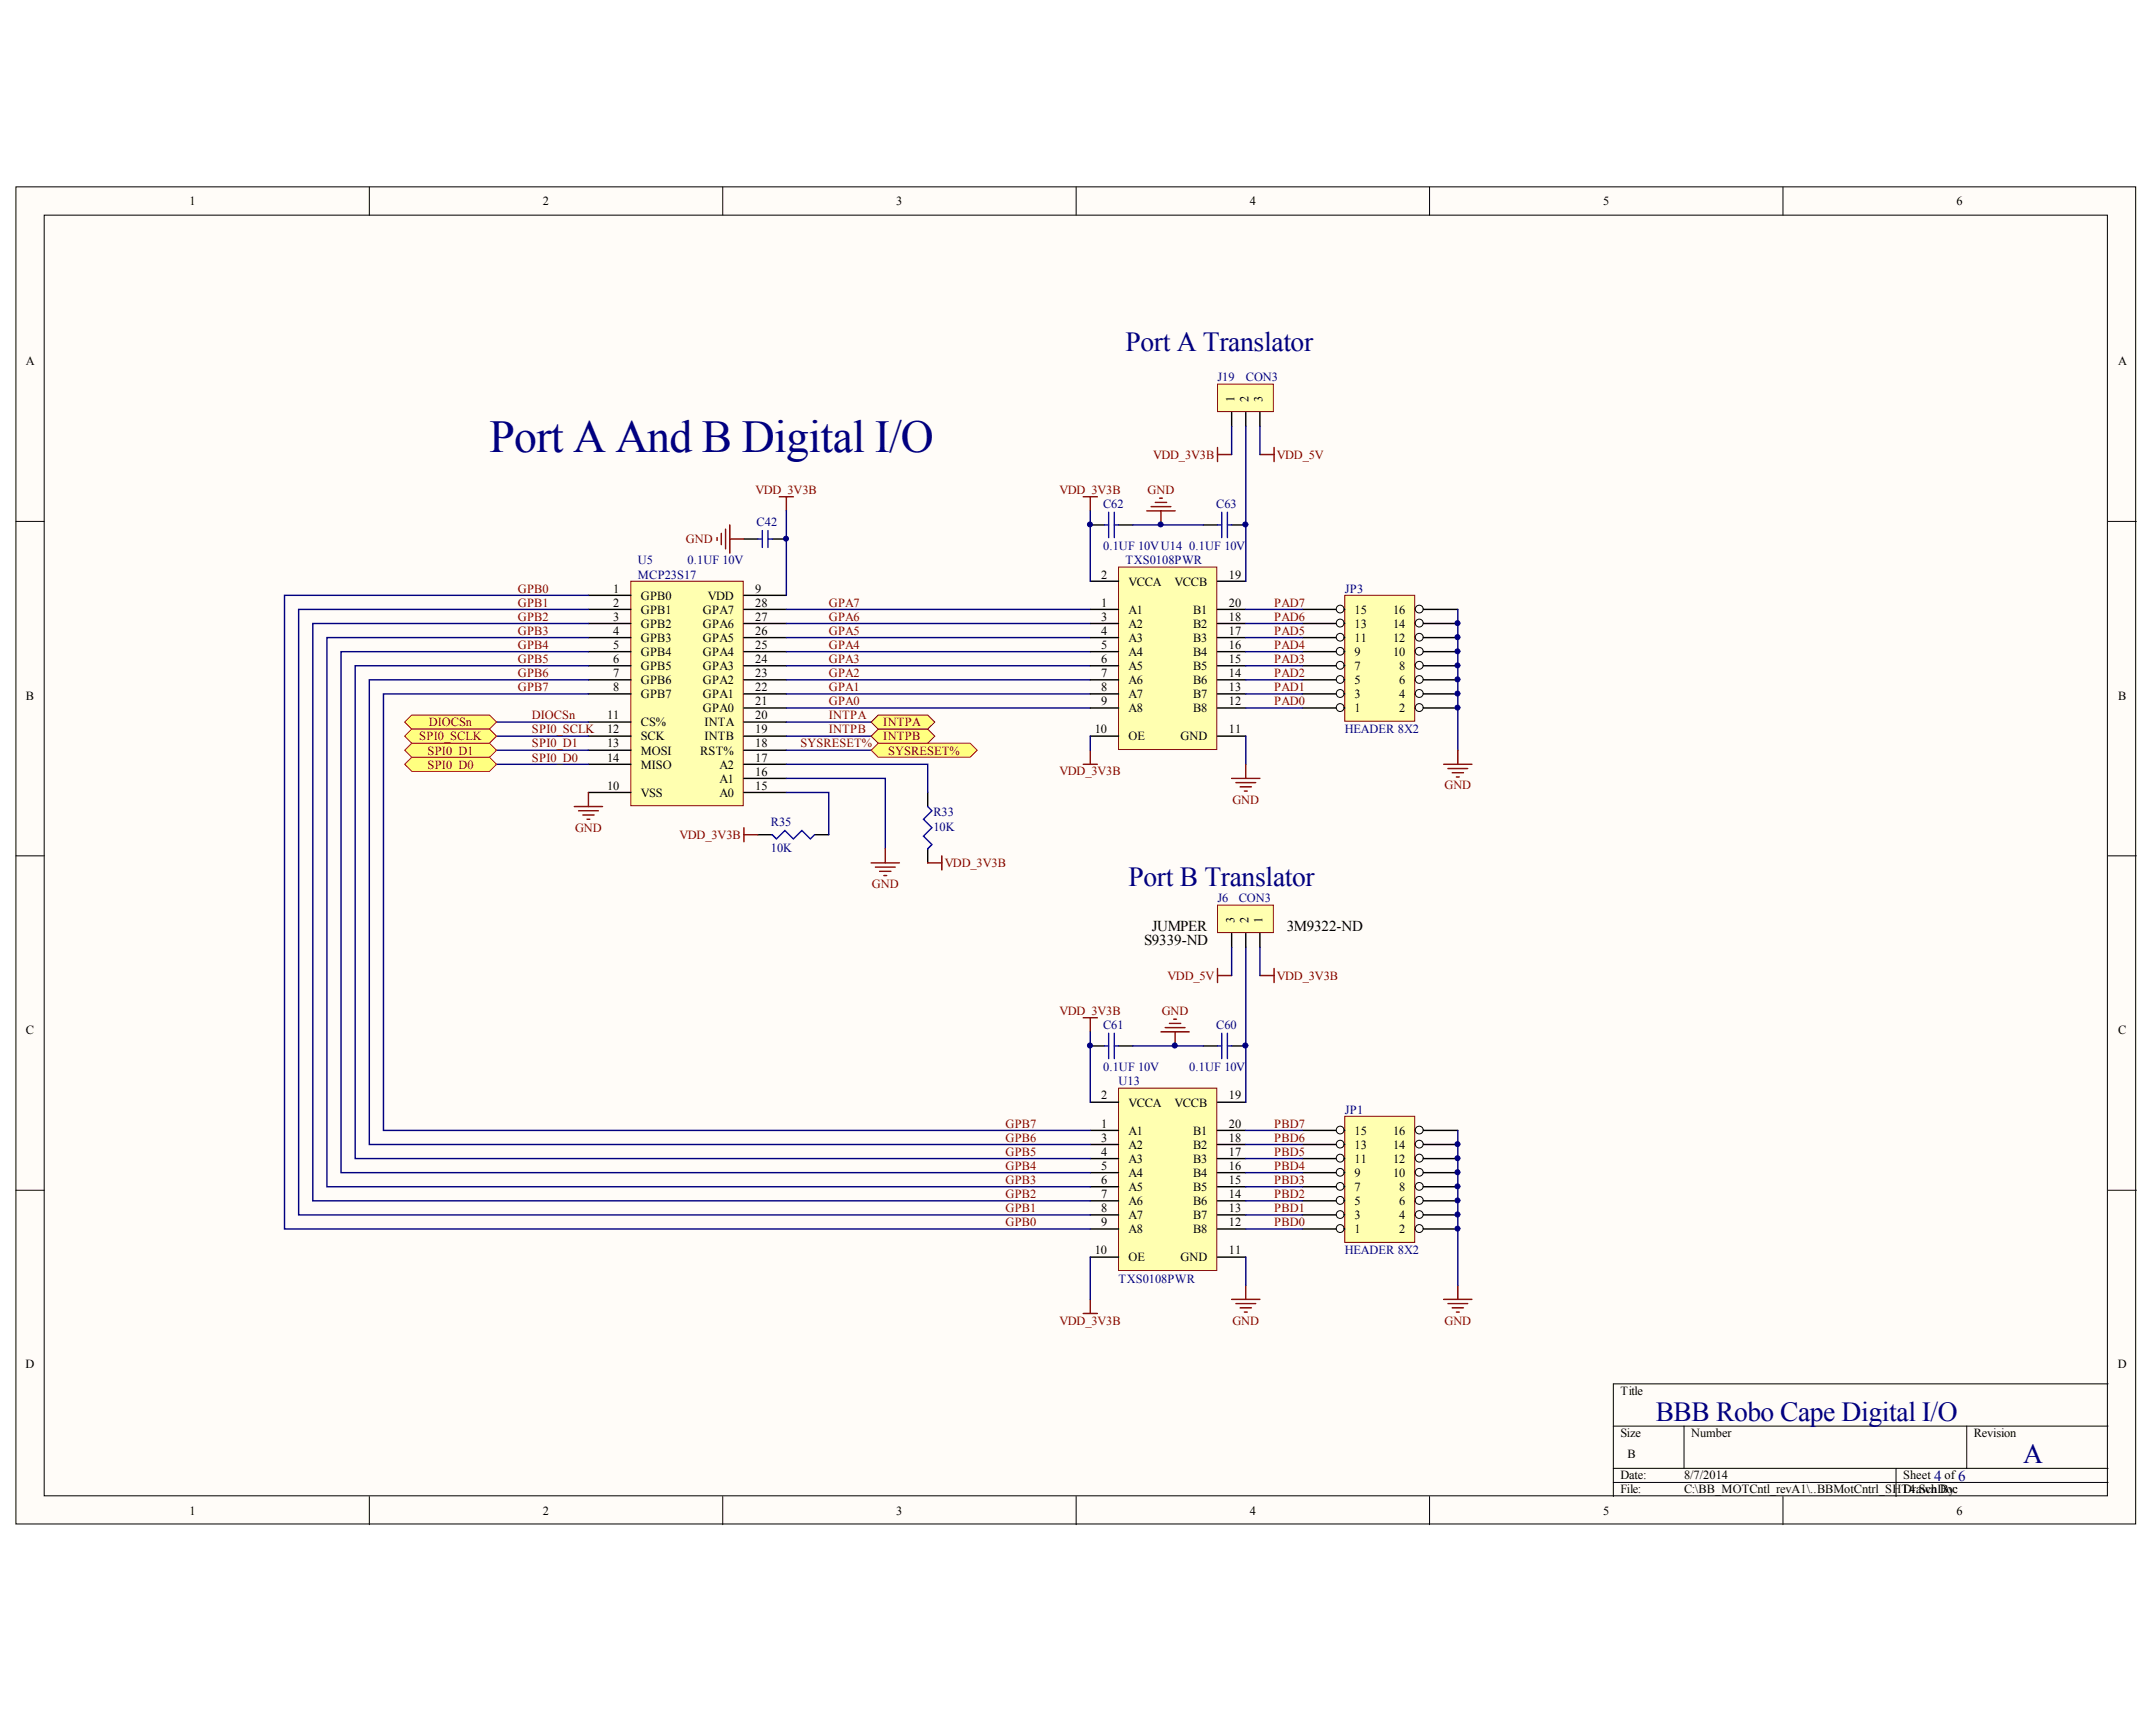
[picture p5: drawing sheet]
<svg xmlns="http://www.w3.org/2000/svg" width="263mm" height="210mm" viewBox="0 0 263 210" stroke-linecap="round" stroke-linejoin="round" font-family="sans-serif">
<defs><g id="words">
<text font-size="5.6" fill="#000080" x="59.7" y="55.1">Port A And B Digital I/O</text>
<g font-size="3.4" fill="#000080">
<text x="137.3" y="42.8">Port A Translator</text>
<text x="137.6" y="108">Port B Translator</text>
<text x="201.9" y="173.2">BBB Robo Cape Digital I/O</text>
<text x="246.8" y="178.4">A</text>
</g>
<g font-size="1.8">
<text x="140.5" y="113.5">JUMPER</text>
<text x="156.9" y="113.5">3M9322-ND</text>
<text x="139.5" y="115.2">S9339-ND</text>
</g>
<g font-size="1.8" fill="#000080">
<text x="235.9" y="180.6">4</text>
<text x="238.8" y="180.6">6</text>
</g>
<g font-size="1.5">
<text x="23.1" y="25">1</text>
<text x="66.2" y="25">2</text>
<text x="109.3" y="25">3</text>
<text x="152.4" y="25">4</text>
<text x="195.5" y="25">5</text>
<text x="238.6" y="25">6</text>
<text x="3.2" y="44.5">A</text>
<text x="258.3" y="44.5">A</text>
<text x="150.5" y="49.1" transform="rotate(-90 150.5 49.1)">1</text>
<text x="152.3" y="49.1" transform="rotate(-90 152.3 49.1)">2</text>
<text x="154" y="49.1" transform="rotate(-90 154 49.1)">3</text>
<text x="134.3" y="70.5">2</text>
<text x="137.6" y="71.4">VCCA</text>
<text x="143.2" y="71.4">VCCB</text>
<text x="149.9" y="70.5">19</text>
<text x="74.8" y="72.2">1</text>
<text x="74.8" y="73.9">2</text>
<text x="74.8" y="75.7">3</text>
<text x="74.8" y="77.4">4</text>
<text x="78.1" y="73.1">GPB0</text>
<text x="78.1" y="74.8">GPB1</text>
<text x="78.1" y="76.5">GPB2</text>
<text x="85.7" y="76.5">GPA6</text>
<text x="85.7" y="74.8">GPA7</text>
<text x="86.3" y="73.1">VDD</text>
<text x="92.1" y="72.2">9</text>
<text x="92.1" y="77.4">26</text>
<text x="92.1" y="75.7">27</text>
<text x="92.1" y="73.9">28</text>
<text x="134.3" y="73.9">1</text>
<text x="134.3" y="75.7">3</text>
<text x="134.3" y="77.4">4</text>
<text x="137.6" y="74.8">A1</text>
<text x="137.6" y="76.5">A2</text>
<text x="145.5" y="76.5">B2</text>
<text x="145.5" y="74.8">B1</text>
<text x="149.9" y="77.4">17</text>
<text x="149.9" y="75.7">18</text>
<text x="149.9" y="73.9">20</text>
<text x="165.2" y="76.5">13</text>
<text x="165.2" y="74.8">15</text>
<text x="169.9" y="76.5">14</text>
<text x="169.9" y="74.8">16</text>
<text x="74.8" y="79.1">5</text>
<text x="74.8" y="80.8">6</text>
<text x="74.8" y="82.5">7</text>
<text x="78.1" y="78.2">GPB3</text>
<text x="78.1" y="80">GPB4</text>
<text x="78.1" y="81.7">GPB5</text>
<text x="78.1" y="83.4">GPB6</text>
<text x="85.7" y="83.4">GPA2</text>
<text x="85.7" y="81.7">GPA3</text>
<text x="85.7" y="80">GPA4</text>
<text x="85.7" y="78.2">GPA5</text>
<text x="92.1" y="82.5">23</text>
<text x="92.1" y="80.8">24</text>
<text x="92.1" y="79.1">25</text>
<text x="134.3" y="79.1">5</text>
<text x="134.3" y="80.8">6</text>
<text x="134.3" y="82.5">7</text>
<text x="137.6" y="78.2">A3</text>
<text x="137.6" y="80">A4</text>
<text x="137.6" y="81.7">A5</text>
<text x="137.6" y="83.4">A6</text>
<text x="145.5" y="83.4">B6</text>
<text x="145.5" y="81.7">B5</text>
<text x="145.5" y="80">B4</text>
<text x="145.5" y="78.2">B3</text>
<text x="149.9" y="82.5">14</text>
<text x="149.9" y="80.8">15</text>
<text x="149.9" y="79.1">16</text>
<text x="165.2" y="83.4">5</text>
<text x="165.2" y="81.7">7</text>
<text x="165.2" y="80">9</text>
<text x="165.2" y="78.2">11</text>
<text x="169.9" y="80">10</text>
<text x="169.9" y="78.2">12</text>
<text x="170.7" y="83.4">6</text>
<text x="170.7" y="81.7">8</text>
<text x="3.2" y="85.3">B</text>
<text x="74" y="87.7">11</text>
<text x="74" y="89.4">12</text>
<text x="74.8" y="84.2">8</text>
<text x="78.1" y="85.1">GPB7</text>
<text x="78.1" y="88.5">CS%</text>
<text x="85.7" y="86.8">GPA0</text>
<text x="85.7" y="85.1">GPA1</text>
<text x="85.9" y="88.5">INTA</text>
<text x="92.1" y="89.4">19</text>
<text x="92.1" y="87.7">20</text>
<text x="92.1" y="86">21</text>
<text x="92.1" y="84.2">22</text>
<text x="133.5" y="89.4">10</text>
<text x="134.3" y="84.2">8</text>
<text x="134.3" y="86">9</text>
<text x="137.6" y="85.1">A7</text>
<text x="137.6" y="86.8">A8</text>
<text x="145.5" y="86.8">B8</text>
<text x="145.5" y="85.1">B7</text>
<text x="149.9" y="89.4">11</text>
<text x="149.9" y="86">12</text>
<text x="149.9" y="84.2">13</text>
<text x="165.2" y="86.8">1</text>
<text x="165.2" y="85.1">3</text>
<text x="170.7" y="86.8">2</text>
<text x="170.7" y="85.1">4</text>
<text x="258.3" y="85.3">B</text>
<text x="74" y="91.1">13</text>
<text x="74" y="92.8">14</text>
<text x="78.1" y="90.3">SCK</text>
<text x="78.1" y="92">MOSI</text>
<text x="78.1" y="93.7">MISO</text>
<text x="85.4" y="92">RST%</text>
<text x="85.9" y="90.3">INTB</text>
<text x="87.7" y="95.4">A1</text>
<text x="87.7" y="93.7">A2</text>
<text x="92.1" y="94.5">16</text>
<text x="92.1" y="92.8">17</text>
<text x="92.1" y="91.1">18</text>
<text x="137.6" y="90.3">OE</text>
<text x="144" y="90.3">GND</text>
<text x="74" y="96.3">10</text>
<text x="78.1" y="97.1">VSS</text>
<text x="87.7" y="97.1">A0</text>
<text x="92.1" y="96.3">15</text>
<text x="150.5" y="112.6" transform="rotate(-90 150.5 112.6)">3</text>
<text x="152.3" y="112.6" transform="rotate(-90 152.3 112.6)">2</text>
<text x="154" y="112.6" transform="rotate(-90 154 112.6)">1</text>
<text x="3.2" y="126">C</text>
<text x="258.3" y="126">C</text>
<text x="134.3" y="137.5">1</text>
<text x="134.3" y="134">2</text>
<text x="137.6" y="134.9">VCCA</text>
<text x="143.2" y="134.9">VCCB</text>
<text x="149.9" y="134">19</text>
<text x="149.9" y="137.5">20</text>
<text x="134.3" y="139.2">3</text>
<text x="134.3" y="140.9">4</text>
<text x="134.3" y="142.6">5</text>
<text x="137.6" y="138.3">A1</text>
<text x="137.6" y="140">A2</text>
<text x="137.6" y="141.7">A3</text>
<text x="137.6" y="143.5">A4</text>
<text x="145.5" y="143.5">B4</text>
<text x="145.5" y="141.7">B3</text>
<text x="145.5" y="140">B2</text>
<text x="145.5" y="138.3">B1</text>
<text x="149.9" y="142.6">16</text>
<text x="149.9" y="140.9">17</text>
<text x="149.9" y="139.2">18</text>
<text x="165.2" y="143.5">9</text>
<text x="165.2" y="141.7">11</text>
<text x="165.2" y="140">13</text>
<text x="165.2" y="138.3">15</text>
<text x="169.9" y="143.5">10</text>
<text x="169.9" y="141.7">12</text>
<text x="169.9" y="140">14</text>
<text x="169.9" y="138.3">16</text>
<text x="134.3" y="144.3">6</text>
<text x="134.3" y="146">7</text>
<text x="134.3" y="147.8">8</text>
<text x="134.3" y="149.5">9</text>
<text x="137.6" y="145.2">A5</text>
<text x="137.6" y="146.9">A6</text>
<text x="137.6" y="148.6">A7</text>
<text x="145.5" y="148.6">B7</text>
<text x="145.5" y="146.9">B6</text>
<text x="145.5" y="145.2">B5</text>
<text x="149.9" y="149.5">12</text>
<text x="149.9" y="147.8">13</text>
<text x="149.9" y="146">14</text>
<text x="149.9" y="144.3">15</text>
<text x="165.2" y="148.6">3</text>
<text x="165.2" y="146.9">5</text>
<text x="165.2" y="145.2">7</text>
<text x="170.7" y="148.6">4</text>
<text x="170.7" y="146.9">6</text>
<text x="170.7" y="145.2">8</text>
<text x="133.5" y="152.9">10</text>
<text x="137.6" y="150.3">A8</text>
<text x="137.6" y="153.8">OE</text>
<text x="144" y="153.8">GND</text>
<text x="145.5" y="150.3">B8</text>
<text x="149.9" y="152.9">11</text>
<text x="165.2" y="150.3">1</text>
<text x="170.7" y="150.3">2</text>
<text x="3.1" y="166.8">D</text>
<text x="258.3" y="166.8">D</text>
<text x="197.6" y="170">Title</text>
<text x="197.6" y="175.2">Size</text>
<text x="198.5" y="177.8">B</text>
<text x="206.2" y="175.2">Number</text>
<text x="240.7" y="175.2">Revision</text>
<text x="23.1" y="184.6">1</text>
<text x="66.2" y="184.6">2</text>
<text x="109.3" y="184.6">3</text>
<text x="152.4" y="184.6">4</text>
<text x="195.5" y="184.6">5</text>
<text x="197.6" y="180.3">Date:</text>
<text x="197.6" y="182">File:</text>
<text x="205.4" y="180.3">8/7/2014</text>
<text x="205.4" y="182">C:\BB_MOTCntl_revA1\..BBMotCntrl_SHT4.SchDoc</text>
<text x="232.1" y="180.3">Sheet</text>
<text x="232.1" y="182">Drawn By:</text>
<text x="237.1" y="180.3">of</text>
<text x="238.6" y="184.6">6</text>
</g>
<g font-size="1.5" fill="#000080">
<text x="148.5" y="46.5">J19</text>
<text x="151.9" y="46.5">CON3</text>
<text x="92.3" y="64.2">C42</text>
<text x="134.5" y="61.9">C62</text>
<text x="148.3" y="61.9">C63</text>
<text x="77.8" y="68.8">U5</text>
<text x="77.8" y="70.5">MCP23S17</text>
<text x="83.8" y="68.8">0.1UF 10V</text>
<text x="134.5" y="67.1">0.1UF 10VU14</text>
<text x="137.3" y="68.8">TXS0108PWR</text>
<text x="145" y="67.1">0.1UF 10V</text>
<text x="164" y="72.2">JP3</text>
<text x="164" y="89.4">HEADER 8X2</text>
<text x="94" y="100.7">R35</text>
<text x="113.8" y="99.5">R33</text>
<text x="113.8" y="101.2">10K</text>
<text x="94" y="103.8">10K</text>
<text x="148.5" y="110">J6</text>
<text x="151.1" y="110">CON3</text>
<text x="134.5" y="125.4">C61</text>
<text x="148.3" y="125.4">C60</text>
<text x="134.5" y="130.6">0.1UF 10V</text>
<text x="145" y="130.6">0.1UF 10V</text>
<text x="136.4" y="132.3">U13</text>
<text x="164" y="135.7">JP1</text>
<text x="164" y="152.9">HEADER 8X2</text>
<text x="136.4" y="156.3">TXS0108PWR</text>
</g>
<g font-size="1.5" fill="#800000">
<text x="140.6" y="55.9">VDD_3V3B</text>
<text x="155.7" y="55.9">VDD_5V</text>
<text x="92.1" y="60.2">VDD_3V3B</text>
<text x="129.2" y="60.2">VDD_3V3B</text>
<text x="140" y="60.2">GND</text>
<text x="83.6" y="66.2">GND</text>
<text x="63.1" y="72.2">GPB0</text>
<text x="63.1" y="73.9">GPB1</text>
<text x="63.1" y="75.7">GPB2</text>
<text x="63.1" y="77.4">GPB3</text>
<text x="101.1" y="77.4">GPA5</text>
<text x="101.1" y="75.7">GPA6</text>
<text x="101.1" y="73.9">GPA7</text>
<text x="155.4" y="77.4">PAD5</text>
<text x="155.4" y="75.7">PAD6</text>
<text x="155.4" y="73.9">PAD7</text>
<text x="63.1" y="79.1">GPB4</text>
<text x="63.1" y="80.8">GPB5</text>
<text x="63.1" y="82.5">GPB6</text>
<text x="101.1" y="82.5">GPA2</text>
<text x="101.1" y="80.8">GPA3</text>
<text x="101.1" y="79.1">GPA4</text>
<text x="155.4" y="82.5">PAD2</text>
<text x="155.4" y="80.8">PAD3</text>
<text x="155.4" y="79.1">PAD4</text>
<text x="52.3" y="88.5">DIOCSn</text>
<text x="63.1" y="84.2">GPB7</text>
<text x="64.9" y="87.7">DIOCSn</text>
<text x="101.1" y="86">GPA0</text>
<text x="101.1" y="84.2">GPA1</text>
<text x="101.1" y="87.7">INTPA</text>
<text x="101.1" y="89.4">INTPB</text>
<text x="107.7" y="88.5">INTPA</text>
<text x="155.4" y="86">PAD0</text>
<text x="155.4" y="84.2">PAD1</text>
<text x="51.1" y="90.3">SPI0_SCLK</text>
<text x="52.1" y="93.7">SPI0_D0</text>
<text x="52.1" y="92">SPI0_D1</text>
<text x="107.7" y="90.3">INTPB</text>
<text x="108.3" y="92">SYSRESET%</text>
<text x="129.2" y="94.5">VDD_3V3B</text>
<text x="70.1" y="101.4">GND</text>
<text x="150.3" y="97.9">GND</text>
<text x="176.2" y="96.2">GND</text>
<text x="82.9" y="102.3">VDD_3V3B</text>
<text x="115.2" y="105.7">VDD_3V3B</text>
<text x="106.3" y="108.2">GND</text>
<text x="142.4" y="119.4">VDD_5V</text>
<text x="155.7" y="119.4">VDD_3V3B</text>
<text x="129.2" y="123.7">VDD_3V3B</text>
<text x="141.7" y="123.7">GND</text>
<text x="122.6" y="137.5">GPB7</text>
<text x="155.4" y="137.5">PBD7</text>
<text x="122.6" y="142.6">GPB4</text>
<text x="122.6" y="140.9">GPB5</text>
<text x="122.6" y="139.2">GPB6</text>
<text x="155.4" y="142.6">PBD4</text>
<text x="155.4" y="140.9">PBD5</text>
<text x="155.4" y="139.2">PBD6</text>
<text x="122.6" y="149.5">GPB0</text>
<text x="122.6" y="147.8">GPB1</text>
<text x="122.6" y="146">GPB2</text>
<text x="122.6" y="144.3">GPB3</text>
<text x="155.4" y="149.5">PBD0</text>
<text x="155.4" y="147.8">PBD1</text>
<text x="155.4" y="146">PBD2</text>
<text x="155.4" y="144.3">PBD3</text>
<text x="129.2" y="161.5">VDD_3V3B</text>
<text x="150.3" y="161.5">GND</text>
<text x="176.2" y="161.5">GND</text>
</g>
<g font-size="1.5" fill="#790000">
<text x="64.9" y="89.4">SPI0_SCLK</text>
<text x="64.9" y="92.8">SPI0_D0</text>
<text x="64.9" y="91.1">SPI0_D1</text>
<text x="97.6" y="91.1">SYSRESET%</text>
</g>
</g></defs>
<g fill="#fffcf8" stroke="#000" stroke-width=".12">
<path d="M1.9 22.8h258.6v163h-258.6z"/>
<path d="M5.4 26.2h251.6v156.1h-251.6z"/>
</g>
<g fill="none" stroke="#000" stroke-width=".12">
<path d="M45 22.8v3.4M88.1 22.8v3.4M131.2 22.8v3.4M174.3 22.8v3.4M217.4 22.8v3.4M1.9 63.6h3.5M257.1 63.6h3.4M1.9 104.3h3.5M257.1 104.3h3.4M1.9 145.1h3.5M257.1 145.1h3.4M196.8 173.8h60.3"/>
<path d="M196.8 179h60.3M205.4 173.8v5.2M231.2 179v3.4M239.9 173.8v5.2M257.1 168.7h-60.3v13.7M45 182.4v3.5M88.1 182.4v3.5M131.2 182.4v3.5M174.3 182.4v3.5M196.8 180.7h60.3M217.4 182.4v3.5"/>
</g>
<path d="M76.9 70.9h13.7v27.3h-13.7z" fill="#ffffb0" stroke="#800000" stroke-width=".12"/>
<g fill="none" stroke="#000" stroke-width=".17">
<path d="M71.8 72.6h5.1M71.8 74.3h5.1M71.8 76h5.1M71.8 77.7h5.1M71.8 79.4h5.1M90.7 72.6h5.2M90.7 74.3h5.2M90.7 76h5.2M90.7 77.7h5.2M90.7 79.4h5.2M90.7 65.7h1.8M94.2 65.7h1.7"/>
<path d="M71.8 81.2h5.1M71.8 82.9h5.1M71.8 84.6h5.1M71.8 96.6h5.1M71.8 88h5.1M71.8 89.7h5.1M71.8 91.4h5.1M71.8 93.2h5.1M90.7 81.2h5.2M90.7 82.9h5.2M90.7 84.6h5.2M90.7 96.6h5.2"/>
<path d="M90.7 88h5.2M90.7 89.7h5.2M90.7 91.4h5.2M90.7 93.2h5.2M90.7 94.9h5.2M90.7 86.3h5.2M113.1 96.6v1.7M92.5 101.7h1.7M99.3 101.7h1.8M113.1 103.5v1.7"/>
</g>
<g fill="none" stroke="#800000" stroke-width=".17">
<path d="M87.5 65.5v.4M88 65v1.4M88.5 64.5v2.4M89 64v3.4M89 65.7h1.7M95 60.6h1.8M95.9 60.6v1.7M70 98.3h3.5M70.6 98.8h2.4M71.1 99.3h1.4M71.6 99.9h.3M71.8 96.6v1.7"/>
<path d="M90.7 100.9v1.7M90.7 101.7h1.8M106.2 105.2h3.5M106.8 105.7h2.4M107.3 106.2h1.4M107.8 106.7h.3M108 103.5v1.7"/>
</g>
<path d="M92.5 65.7h.5M93 64.7v2M93.7 64.7v2M93.7 65.7h.5M113.1 98.3l.6 .5-1.1 1.1 1.1 1-1.1 1 1.1 1-.6 .6M94.2 101.7l.5 .6 1-1.1 1.1 1.1 1-1.1 1 1.1 .5-.6" fill="none" stroke="#00f" stroke-width=".17"/>
<g fill="none" stroke="#000080" stroke-width=".17">
<path d="M95.9 62.3v10.3M95.9 74.3h37.1M95.9 76h37.1M95.9 77.7h37.1M95.9 79.4h37.1M60.6 93.2h11.2M60.6 91.4h11.2M60.6 89.7h11.2M60.6 88h11.2M95.9 94.9h12.1v8.6M95.9 91.4h10.3M95.9 89.7h10.3"/>
<path d="M95.9 88h10.3M95.9 81.2h37.1M95.9 82.9h37.1M95.9 84.6h37.1M95.9 86.3h37.1"/>
</g>
<path d="M164 136.1h8.5v15.3h-8.5z" fill="#ffffb0" stroke="#800000" stroke-width=".12"/>
<path d="M158.8 149.8h5.2" fill="none" stroke="#000" stroke-width=".17"/>
<circle cx="163.4" cy="149.8" r=".48" fill="#fffcf8" stroke="#000" stroke-width=".12"/>
<path d="M172.6 149.8h5.2" fill="none" stroke="#000" stroke-width=".17"/>
<circle cx="173.1" cy="149.8" r=".48" fill="#fffcf8" stroke="#000" stroke-width=".12"/>
<path d="M158.8 148.1h5.2" fill="none" stroke="#000" stroke-width=".17"/>
<circle cx="163.4" cy="148" r=".47" fill="#fffcf8" stroke="#000" stroke-width=".12"/>
<path d="M172.6 148.1h5.2" fill="none" stroke="#000" stroke-width=".17"/>
<circle cx="173.1" cy="148" r=".48" fill="#fffcf8" stroke="#000" stroke-width=".12"/>
<path d="M158.8 146.4h5.2" fill="none" stroke="#000" stroke-width=".17"/>
<circle cx="163.4" cy="146.3" r=".48" fill="#fffcf8" stroke="#000" stroke-width=".12"/>
<path d="M172.6 146.4h5.2" fill="none" stroke="#000" stroke-width=".17"/>
<circle cx="173.1" cy="146.3" r=".48" fill="#fffcf8" stroke="#000" stroke-width=".12"/>
<path d="M158.8 144.7h5.2" fill="none" stroke="#000" stroke-width=".17"/>
<circle cx="163.4" cy="144.6" r=".47" fill="#fffcf8" stroke="#000" stroke-width=".12"/>
<path d="M172.6 144.7h5.2" fill="none" stroke="#000" stroke-width=".17"/>
<circle cx="173.1" cy="144.6" r=".48" fill="#fffcf8" stroke="#000" stroke-width=".12"/>
<path d="M158.8 142.9h5.2" fill="none" stroke="#000" stroke-width=".17"/>
<circle cx="163.4" cy="142.9" r=".47" fill="#fffcf8" stroke="#000" stroke-width=".12"/>
<path d="M172.6 142.9h5.2" fill="none" stroke="#000" stroke-width=".17"/>
<circle cx="173.1" cy="142.9" r=".48" fill="#fffcf8" stroke="#000" stroke-width=".12"/>
<path d="M158.8 141.2h5.2" fill="none" stroke="#000" stroke-width=".17"/>
<circle cx="163.4" cy="141.2" r=".48" fill="#fffcf8" stroke="#000" stroke-width=".12"/>
<path d="M172.6 141.2h5.2" fill="none" stroke="#000" stroke-width=".17"/>
<circle cx="173.1" cy="141.2" r=".48" fill="#fffcf8" stroke="#000" stroke-width=".12"/>
<path d="M158.8 139.5h5.2" fill="none" stroke="#000" stroke-width=".17"/>
<circle cx="163.4" cy="139.5" r=".47" fill="#fffcf8" stroke="#000" stroke-width=".12"/>
<path d="M172.6 139.5h5.2" fill="none" stroke="#000" stroke-width=".17"/>
<circle cx="173.1" cy="139.5" r=".48" fill="#fffcf8" stroke="#000" stroke-width=".12"/>
<path d="M158.8 137.8h5.2" fill="none" stroke="#000" stroke-width=".17"/>
<circle cx="163.4" cy="137.7" r=".47" fill="#fffcf8" stroke="#000" stroke-width=".12"/>
<path d="M172.6 137.8h5.2" fill="none" stroke="#000" stroke-width=".17"/>
<circle cx="173.1" cy="137.7" r=".48" fill="#fffcf8" stroke="#000" stroke-width=".12"/>
<path d="M164 72.6h8.5v15.3h-8.5z" fill="#ffffb0" stroke="#800000" stroke-width=".12"/>
<path d="M158.8 86.3h5.2" fill="none" stroke="#000" stroke-width=".17"/>
<circle cx="163.4" cy="86.2" r=".48" fill="#fffcf8" stroke="#000" stroke-width=".12"/>
<path d="M172.6 86.3h5.2" fill="none" stroke="#000" stroke-width=".17"/>
<circle cx="173.1" cy="86.2" r=".48" fill="#fffcf8" stroke="#000" stroke-width=".12"/>
<path d="M158.8 84.6h5.2" fill="none" stroke="#000" stroke-width=".17"/>
<circle cx="163.4" cy="84.5" r=".48" fill="#fffcf8" stroke="#000" stroke-width=".12"/>
<path d="M172.6 84.6h5.2" fill="none" stroke="#000" stroke-width=".17"/>
<circle cx="173.1" cy="84.5" r=".48" fill="#fffcf8" stroke="#000" stroke-width=".12"/>
<path d="M158.8 82.9h5.2" fill="none" stroke="#000" stroke-width=".17"/>
<circle cx="163.4" cy="82.8" r=".47" fill="#fffcf8" stroke="#000" stroke-width=".12"/>
<path d="M172.6 82.9h5.2" fill="none" stroke="#000" stroke-width=".17"/>
<circle cx="173.1" cy="82.8" r=".48" fill="#fffcf8" stroke="#000" stroke-width=".12"/>
<path d="M158.8 81.2h5.2" fill="none" stroke="#000" stroke-width=".17"/>
<circle cx="163.4" cy="81.1" r=".48" fill="#fffcf8" stroke="#000" stroke-width=".12"/>
<path d="M172.6 81.2h5.2" fill="none" stroke="#000" stroke-width=".17"/>
<circle cx="173.1" cy="81.1" r=".48" fill="#fffcf8" stroke="#000" stroke-width=".12"/>
<path d="M158.8 79.4h5.2" fill="none" stroke="#000" stroke-width=".17"/>
<circle cx="163.4" cy="79.4" r=".47" fill="#fffcf8" stroke="#000" stroke-width=".12"/>
<path d="M172.6 79.4h5.2" fill="none" stroke="#000" stroke-width=".17"/>
<circle cx="173.1" cy="79.4" r=".48" fill="#fffcf8" stroke="#000" stroke-width=".12"/>
<path d="M158.8 77.7h5.2" fill="none" stroke="#000" stroke-width=".17"/>
<circle cx="163.4" cy="77.7" r=".47" fill="#fffcf8" stroke="#000" stroke-width=".12"/>
<path d="M172.6 77.7h5.2" fill="none" stroke="#000" stroke-width=".17"/>
<circle cx="173.1" cy="77.7" r=".48" fill="#fffcf8" stroke="#000" stroke-width=".12"/>
<path d="M158.8 76h5.2" fill="none" stroke="#000" stroke-width=".17"/>
<circle cx="163.4" cy="76" r=".48" fill="#fffcf8" stroke="#000" stroke-width=".12"/>
<path d="M172.6 76h5.2" fill="none" stroke="#000" stroke-width=".17"/>
<circle cx="173.1" cy="76" r=".48" fill="#fffcf8" stroke="#000" stroke-width=".12"/>
<path d="M158.8 74.3h5.2" fill="none" stroke="#000" stroke-width=".17"/>
<circle cx="163.4" cy="74.2" r=".47" fill="#fffcf8" stroke="#000" stroke-width=".12"/>
<path d="M172.6 74.3h5.2" fill="none" stroke="#000" stroke-width=".17"/>
<circle cx="173.1" cy="74.2" r=".48" fill="#fffcf8" stroke="#000" stroke-width=".12"/>
<path d="M136.4 69.1h12v22.3h-12z" fill="#ffffb0" stroke="#800000" stroke-width=".12"/>
<g fill="none" stroke="#000" stroke-width=".17">
<path d="M133 74.3h3.4M133 70.9h3.4M133 76h3.4M133 77.7h3.4M133 79.4h3.4M148.5 74.3h3.4M148.5 70.9h3.4M148.5 76h3.4M148.5 77.7h3.4M148.5 79.4h3.4M133 81.2h3.4M133 82.9h3.4"/>
<path d="M133 84.6h3.4M133 86.3h3.4M133 89.7h3.4M148.5 81.2h3.4M148.5 82.9h3.4M148.5 84.6h3.4M148.5 86.3h3.4M148.5 89.7h3.4"/>
</g>
<path d="M136.4 132.6h12v22.3h-12z" fill="#ffffb0" stroke="#800000" stroke-width=".12"/>
<g fill="none" stroke="#000" stroke-width=".17">
<path d="M133 64h1.7M136.4 64h1.7M146.8 64h1.7M150.2 64h1.7M133 137.8h3.4M133 134.4h3.4M133 139.5h3.4M133 127.5h1.7M136.4 127.5h1.7M146.8 127.5h1.7M148.5 137.8h3.4M148.5 134.4h3.4"/>
<path d="M148.5 139.5h3.4M150.2 127.5h1.7M133 141.2h3.4M133 142.9h3.4M133 144.7h3.4M133 146.4h3.4M133 148.1h3.4M133 149.8h3.4M133 153.2h3.4M148.5 141.2h3.4M148.5 142.9h3.4M148.5 144.7h3.4"/>
<path d="M148.5 146.4h3.4M148.5 148.1h3.4M148.5 149.8h3.4M148.5 153.2h3.4"/>
</g>
<g fill="none" stroke="#000080" stroke-width=".17">
<path d="M133 62.3v8.6M138.1 64h8.7M151.9 74.3h6.9M151.9 76h6.9M151.9 77.7h6.9M151.9 79.4h6.9M177.8 74.3v17.1M95.9 93.2h17.2v3.4M95.9 96.6h5.2v5.1M133 89.7v1.7M151.9 81.2h6.9M151.9 82.9h6.9"/>
<path d="M151.9 84.6h6.9M151.9 86.3h6.9M151.9 89.7v3.5M151.9 115.5v18.9M133 125.8v8.6M138.1 127.5h8.7M151.9 137.8h6.9M151.9 139.5h6.9M177.8 137.8v18.9M133 153.2v5.2M151.9 153.2v3.5M151.9 141.2h6.9"/>
<path d="M151.9 142.9h6.9M151.9 144.7h6.9M151.9 146.4h6.9M151.9 148.1h6.9M151.9 149.8h6.9"/>
</g>
<g fill="none" stroke="#800000" stroke-width=".17">
<path d="M148.5 55.4h1.7M148.5 54.5v1.8M153.7 55.4h1.7M155.4 54.5v1.8M132.1 60.6h1.7M133 60.6v1.7M139.9 62.3h3.4M140.4 61.8h2.4M140.9 61.2h1.4M141.4 60.7h.4M141.6 62.3v1.7M132.1 93.2h1.7"/>
<path d="M133 91.4v1.8M150.2 94.9h3.5M150.7 95.4h2.4M151.2 95.9h1.4M151.8 96.4h.3M151.9 93.2v1.7M176.1 93.2h3.4M176.6 93.7h2.4M177.1 94.2h1.4M177.6 94.7h.4M177.8 91.4v1.8M113.1 105.2h1.8"/>
<path d="M114.9 104.3v1.7M132.1 124.1h1.7M133 124.1v1.7M141.6 125.8h3.4M142.1 125.3h2.4M142.6 124.7h1.4M143.1 124.2h.4M143.3 125.8v1.7M133 158.4v1.7M150.2 158.4h3.5M150.7 158.9h2.4M151.2 159.4h1.4"/>
<path d="M151.8 159.9h.3M151.9 156.7v1.7M176.1 158.4h3.4M176.6 158.9h2.4M177.1 159.4h1.4M177.6 159.9h.4M177.8 156.7v1.7M132.1 160.1h1.7"/>
</g>
<g fill="none" stroke="#00f" stroke-width=".17">
<path d="M134.7 64h.5M135.2 62.4v3.1M135.9 62.4v3.1M135.9 64h.5M148.5 64h.5M149 62.4v3.1M149.7 62.4v3.1M149.7 64h.5M134.7 127.5h.5M135.2 125.9v3.1M135.9 127.5h.5M135.9 125.9v3.1"/>
<path d="M148.5 127.5h.5M149 125.9v3.1M149.7 127.5h.5M149.7 125.9v3.1"/>
</g>
<path d="M148.5 46.8h6.8v3.4h-6.8z" fill="#ffffb0" stroke="#800000" stroke-width=".12"/>
<path d="M150.2 50.3v1.7M151.9 50.3v1.7M153.7 50.3v1.7" fill="none" stroke="#000" stroke-width=".17"/>
<path d="M150.2 52v3.4M151.9 52v18.9M153.7 52v3.4" fill="none" stroke="#000080" stroke-width=".17"/>
<path d="M148.5 118.1v1.7M148.5 118.9h1.7M153.7 118.9h1.7M155.4 118.1v1.7" fill="none" stroke="#800000" stroke-width=".17"/>
<path d="M148.5 110.3h6.8v3.4h-6.8z" fill="#ffffb0" stroke="#800000" stroke-width=".12"/>
<path d="M150.2 113.8v1.7M151.9 113.8v1.7M153.7 113.8v1.7" fill="none" stroke="#000" stroke-width=".17"/>
<path d="M71.8 79.4h-30.2v63.5h91.4M71.8 77.7h-31.9v67h93.1M71.8 76h-33.7v70.4h94.9M71.8 74.3h-35.4v73.8h96.6M71.8 72.6h-37.1v77.2h98.3M71.8 84.6h-25v53.2h86.2M71.8 82.9h-26.8v56.6h88M71.8 81.2h-28.5v60h89.7M150.2 115.5v3.4M153.7 115.5v3.4" fill="none" stroke="#000080" stroke-width=".17"/>
<g fill="#ffff80" stroke="#f00" stroke-width=".12">
<path d="M49.4 88l.8-.8h9.5l.9 .8-.9 .9h-9.5z" fill-rule="evenodd"/>
<path d="M49.4 93.2l.8-.9h9.5l.9 .9-.9 .8h-9.5z" fill-rule="evenodd"/>
<path d="M106.2 91.4l.9-.8h11.2l.9 .8-.9 .9h-11.2z" fill-rule="evenodd"/>
<path d="M49.4 91.4l.8-.8h9.5l.9 .8-.9 .9h-9.5z" fill-rule="evenodd"/>
<path d="M49.4 89.7l.8-.8h9.5l.9 .8-.9 .9h-9.5z" fill-rule="evenodd"/>
</g>
<g fill="#ffff80" stroke="#800000" stroke-width=".12">
<path d="M106.2 89.7l.9-.8h6l.9 .8-.9 .9h-6z" fill-rule="evenodd"/>
<path d="M106.2 88l.9-.8h6l.9 .8-.9 .9h-6z" fill-rule="evenodd"/>
</g>
<g fill="#000080" stroke="#000080" stroke-width=".12">
<circle cx="95.9" cy="65.7" r=".3"/>
<circle cx="132.9" cy="127.4" r=".31"/>
<circle cx="132.9" cy="63.9" r=".3"/>
<circle cx="141.5" cy="63.9" r=".3"/>
<circle cx="143.3" cy="127.4" r=".31"/>
<circle cx="151.9" cy="127.4" r=".31"/>
<circle cx="151.9" cy="63.9" r=".31"/>
<circle cx="177.8" cy="149.8" r=".3"/>
<circle cx="177.7" cy="148" r=".31"/>
<circle cx="177.8" cy="146.3" r=".3"/>
<circle cx="177.8" cy="144.6" r=".3"/>
<circle cx="177.7" cy="142.9" r=".31"/>
<circle cx="177.8" cy="141.2" r=".3"/>
<circle cx="177.8" cy="139.5" r=".3"/>
<circle cx="177.8" cy="86.3" r=".3"/>
<circle cx="177.8" cy="84.5" r=".3"/>
<circle cx="177.7" cy="82.8" r=".31"/>
<circle cx="177.8" cy="81.1" r=".3"/>
<circle cx="177.8" cy="79.4" r=".3"/>
<circle cx="177.7" cy="77.7" r=".31"/>
<circle cx="177.8" cy="76" r=".3"/>
</g>
<use href="#words"/>
</svg>
